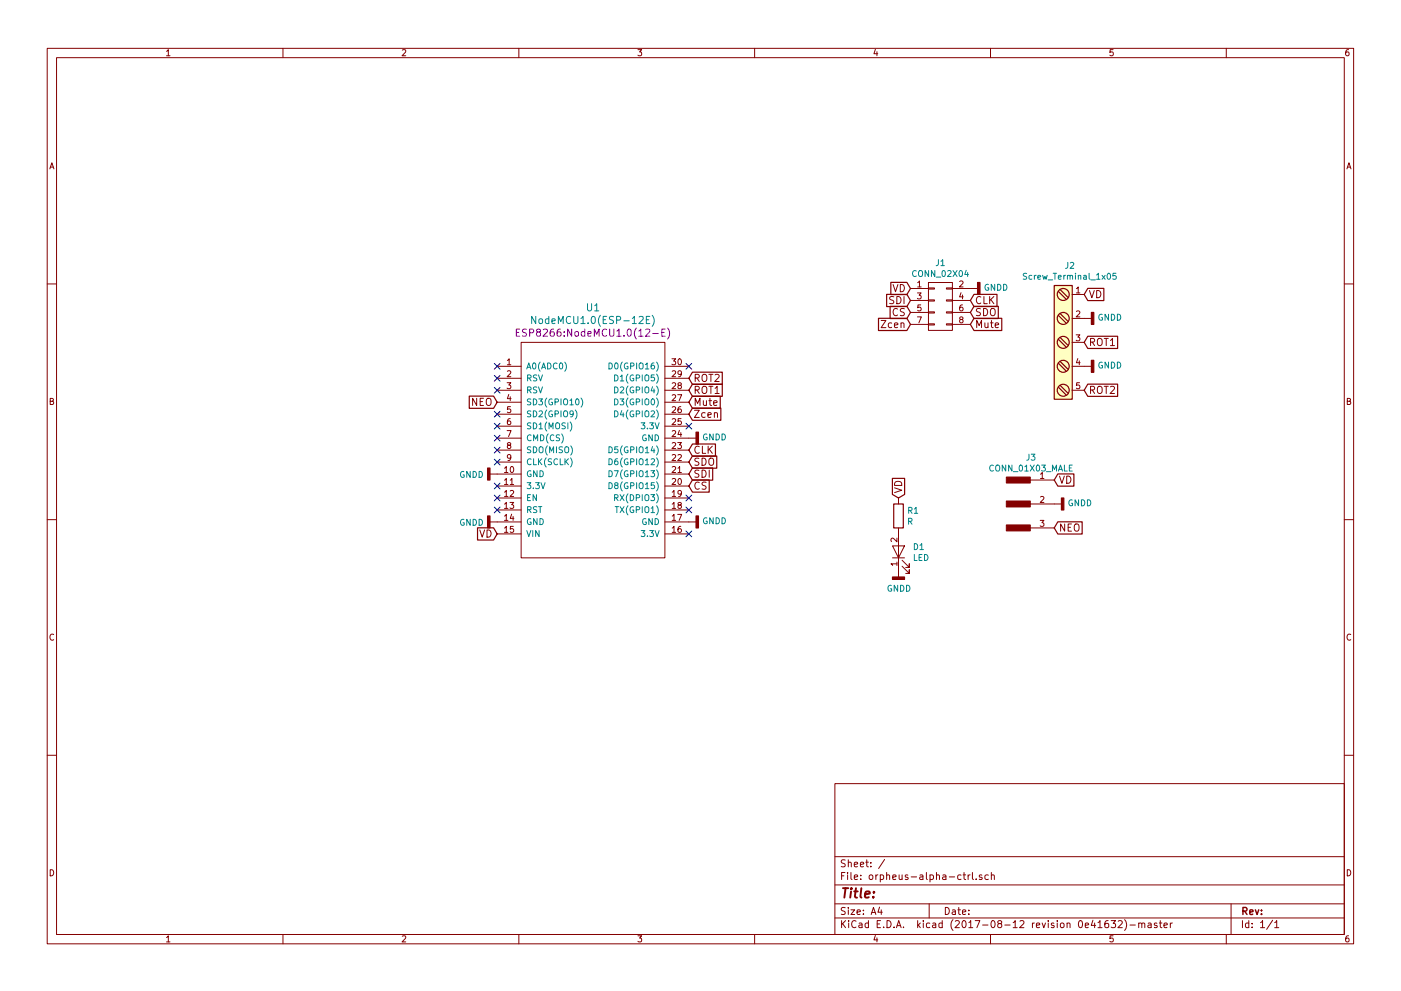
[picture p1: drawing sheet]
<svg xmlns="http://www.w3.org/2000/svg" width="297mm" height="210mm" viewBox="0 0 297 210" stroke-linecap="round" stroke-linejoin="round" font-family="sans-serif">
<g fill="none" stroke="#840000" stroke-width=".21">
<path d="M10 10.3h277v189.9h-277zM12 12.2h273v186.1h-273zM35.3 10.9l.4-.4v1.3M35.3 11.8h.7M60 10.3v1.9M85.3 10.6l.5-.1 .2 .4-.8 .9h.8M110 10.3v1.9M135.3 10.5h.7l-.4 .5 .4 .1v.6l-.2 .1-.5-.1M160 10.3v1.9M185.6 10.5l-.3 .9h.8M185.9 11v.8M210 10.3v1.9"/>
<path d="M236 10.5h-.6l-.1 .6h.6l.1 .6-.2 .1-.5-.1M260 10.3v1.9M285.9 10.5l-.4 .1-.1 .2-.1 .8 .2 .2 .5-.1-.1-.6-.4-.1-.2 .3M10.6 35.8l.4-1.3 .4 1.3M10.7 35.5h.6M285.6 35.8l.4-1.3 .4 1.3M285.7 35.5h.6M194.6 60l.3-.4v1.3M196.8 59.9h5.1v10.2h-5.1zM203.5 59.7l.4-.1 .3 .4-.8 .9h.8M10 60.2h2M105.4 77.7h5.1"/>
<path d="M107.6 76.5l.3-.4v1.3M107.6 78.8l.5-.1 .2 .3-.8 .9h.8M107.6 77.4h.7M110.5 72.6h30.5v45.8h-30.5zM141 77.7h5M142.5 76.1h.8l-.5 .5 .4 .1v.6l-.2 .1-.5-.1M142.5 78.8l.5-.1 .3 .3-.8 .9h.8M143.9 76.2l.1-.1a.67 .67 0 0 1 .5 .7 .67 .67 0 0 1-.5 .6l-.3-.5zM144.5 79.2l-.3 .2h-.3l-.1-.6 .4-.1 .3 .2-.1 .7-.2 .3h-.3M148.9 79.6l.3-.2a.53 .53 0 0 1 .7 .5v.5a.51 .51 0 0 1-.8 .5 1.14 1.14 0 0 1-.2-1.3zM150.3 79.4h.9M150.7 79.4v1.5"/>
<path d="M151.6 79.5l.6-.1 .2 .1 .1 .4-1 1h1M186.8 68h1l-1 1.5h1M189.1 68.6l-.5-.1-.3 .3 .2 .6h.6M189.4 60.4l.5 1.5 .5-1.5M189.5 63l-.6-.1-.2 .1v.5l.7 .3 .1 .3-.3 .3h-.6M189.6 69l.8-.1-.1-.3-.4-.1-.3 .2 .1 .7h.6M190.1 62.9a.77 .77 0 0 1 .9 .8 .77 .77 0 0 1-.9 .7zM190.3 65.6a.73 .73 0 0 0-1 .5 .73 .73 0 0 0 .7 .9l.3-.2M190.9 60.4a.77 .77 0 0 1 .9 .7 .77 .77 0 0 1-.9 .8zM191 68.6l.2-.1 .4 .1 .1 .9M191 68.5v1M191.7 62.9v1.5"/>
<path d="M191.7 65.5h-.5l-.2 .1v.4l.6 .3 .1 .4-.2 .3-.6-.1M193 61.2h3.8M193 63.7h3.8M193 66.3h3.8M193 68.8h3.8M194.5 62.1h.8l-.4 .5 .3 .2 .1 .4-.3 .2-.5-.1M194.5 67.2h.9l-.6 1.3M194.6 60.9h.7M195.2 64.7h-.6v.6l.4-.1 .3 .2v.3l-.3 .3-.4-.2M196.8 68.7h1.3v.3h-1.3zM196.8 66.2h1.3v.2h-1.3zM196.8 63.6h1.3v.3h-1.3z"/>
<path d="M196.8 61.1h1.3v.2h-1.3zM200.7 68.7h1.2v.3h-1.2zM200.7 66.2h1.2v.2h-1.2zM200.7 63.6h1.2v.3h-1.2zM200.7 61.1h1.2v.2h-1.2zM201.9 61.2h5.4M201.9 63.7h3.8M201.9 66.3h3.8M201.9 68.8h3.8M203.7 67.8l-.2-.3 .2-.3h.2l.3 .3-.1 .2-.6 .3v.3l.2 .2 .4-.1 .1-.1v-.3l-.3-.2M203.8 62.1l-.3 .9h.7M204.1 64.7h-.3a.79 .79 0 0 0-.1 1.3l.4-.1 .1-.5-.3-.2h-.2l-.2 .2"/>
<path d="M204.1 62.6v.8M207.1 69.5v-1.5l.5 1.1 .5-1.1v1.5M207.9 65.5h-.6l-.2 .1v.4l.6 .3 .2 .4-.3 .3-.6-.1M207.9 63a.73 .73 0 0 0-.9 .6 .73 .73 0 0 0 .7 .8l.2-.1M208.5 65.5a.77 .77 0 0 1 .9 .7 .77 .77 0 0 1-.9 .8zM208.6 62.9v1.5h.7M208.8 68.5l.1 .9 .4 .1 .2-.1M209.5 68.5v1M209.8 62.9v1.5M210 68.5h.6M210.1 65.7l.2-.2h.5a.99 .99 0 0 1-.2 1.5 .53 .53 0 0 1-.6-.5zM210.1 63.5l.6 .9"/>
<path d="M210.2 68v1.3l.4 .2M210.7 62.9l-.9 .9M211 69l.7-.1v-.3l-.5-.1-.2 .2 .1 .7h.6M227.3 77.7h4.1M227.3 62.5h2.6M227.3 67.6h4.1M227.3 72.6h2.6M228.2 71h.8l-.5 .5 .4 .1 .1 .5-.3 .2-.5-.1M228.2 61.2l.4-.3v1.2M228.2 66.1l.5-.1 .3 .3-.8 .9h.8M228.2 62.1h.8M228.5 76.1l-.3 .9h.8"/>
<path d="M228.8 76.5v.9M231 61.6l.5 1.6 .5-1.6M231.2 72.6l.7-.1 .2-.2-.1-.4-.8-.1v1.5M231.6 72.6l.5 .7M232.5 61.6a.77 .77 0 0 1 .9 .8 .77 .77 0 0 1-.9 .8zM232.7 72l.3-.2a.53 .53 0 0 1 .7 .5v.5a.51 .51 0 0 1-.8 .4 1.14 1.14 0 0 1-.2-1.2zM234.1 71.8h.9M234.5 71.8v1.5M235.4 72.2l.5-.4v1.5M235.4 73.3h.9M285 60.2h2M10.6 85.1h.6l.1-.5-.7-.1v1.3h.6l.2-.4-.3-.3"/>
<path d="M101.1 84.5v1.5l-.9-1.5v1.5M101.8 85.2h.5M102.5 84.5h-.7v1.5h.7M103.2 84.7l.3-.2 .4 .1a.99 .99 0 0 1-.1 1.4 .53 .53 0 0 1-.7-.5zM105.4 80.3h5.1M105.4 82.8h5.1M105.4 85.3h5.1M105.4 87.9h5.1M105.4 90.4h5.1M105.4 93h5.1M105.4 95.5h5.1M105.4 98h5.1"/>
<path d="M107 99.3l.3-.3v1.2M107.5 81.2h.8l-.4 .5 .3 .1 .1 .4-.2 .3-.6-.2M107.5 91.4h.9l-.6 1.2M107.8 94.5l-.2-.3 .2-.3h.3l.2 .3-.1 .1-.6 .4v.2l.2 .3 .4-.1 .1-.2v-.2l-.2-.2M107.9 83.7l-.3 .9h.8M108.2 88.8h-.3a.79 .79 0 0 0-.1 1.3l.4-.1 .1-.4-.2-.3h-.3l-.2 .3M108.2 84.2v.8M108.2 86.3h-.6v.6l.5-.1 .2 .2v.3l-.2 .2-.5-.1M108.3 97l-.2 .2h-.4l-.1-.2v-.4l.5-.2 .2 .3-.2 .9-.4 .1M108.3 99.1l.2-.1a.67 .67 0 0 1 .4 .6 .67 .67 0 0 1-.4 .6l-.3-.4zM141 80.3h5M141 82.8h5"/>
<path d="M141 85.3h5M141 87.9h5M141 90.4h5M141 93h6.6M141 95.5h5M141 98h5M142.5 99.1l.5-.1 .3 .3-.8 .9h.8M142.5 96.6l.5-.2 .3 .4-.8 .9h.8M142.5 94l.5-.1 .3 .4-.8 .9h.8M142.5 91.5l.5-.1 .3 .3-.8 .9h.8M142.5 88.9l.5-.1 .3 .4-.8 .9h.8M142.5 86.4l.5-.1 .3 .3-.8 .9h.8"/>
<path d="M142.5 83.9l.5-.2 .3 .4-.8 .9h.8M142.5 81.3l.5-.1 .3 .4-.8 .9h.8M143.7 93.9h.8l-.5 .5 .4 .1 .1 .4-.3 .3-.5-.2M143.7 83.7h.8l-.5 1.3M143.7 99.3l.4-.3v1.2M143.7 96.6l.5-.2 .3 .4-.8 .9h.8M144 81.8l-.2-.2v-.3l.4-.1 .3 .3-.1 .1-.7 .4 .1 .3 .2 .2 .3-.1 .2-.2v-.2l-.3-.2M144 91.3l-.3 .9h.8M144.3 86.3l-.4 .1-.2 .4 .1 .6 .5 .1 .2-.2-.2-.5h-.3l-.3 .2M144.3 91.8v.8M144.4 88.8h-.6l-.1 .6 .5-.1 .3 .3v.3l-.3 .2-.5-.1M147.2 87h1.1l-1.1 1.6h1.1"/>
<path d="M147.4 86v-1.5l.5 1.1 .5-1.1v1.5M147.4 80.2l.7-.1 .2-.2-.1-.4-.8-.1v1.5M147.4 82.7h.7l.2-.2-.1-.4-.8-.1v1.5M147.8 80.2l.5 .7M147.8 82.7l.5 .8M148.2 97.3l-.6-.1-.2 .1v.5l.7 .3 .1 .3-.3 .3-.6-.1M148.2 99.8l-.6-.1-.2 .2v.4l.7 .3 .1 .4-.3 .3-.6-.1M148.3 94.8a.73 .73 0 0 0-1 .5 .73 .73 0 0 0 .7 .9l.3-.2M148.8 97.2a.77 .77 0 0 1 .9 .8 .77 .77 0 0 1-.9 .7zM148.8 99.7a.77 .77 0 0 1 .9 .8 .77 .77 0 0 1-.9 .8zM148.9 94.7v1.5h.7M148.9 82.2l.3-.2a.53 .53 0 0 1 .7 .5v.5a.51 .51 0 0 1-.8 .4 1.14 1.14 0 0 1-.2-1.2z"/>
<path d="M149.1 85l.1 .9 .4 .1 .2-.1M149.5 87.6l-.4-.1-.3 .3 .1 .7h.6M149.8 85v1M150.1 88.1l.7-.2-.1-.3-.4-.1-.2 .3v.7h.6M150.1 94.7v1.5M150.3 85h.6M150.3 82h.9M150.4 97.4l.2-.2 .5 .1a.99 .99 0 0 1-.1 1.4 .53 .53 0 0 1-.7-.5zM150.4 95.3l.6 .9M150.4 99.7v1.6M150.5 84.5v1.3l.4 .2M150.7 82v1.5"/>
<path d="M151 94.7l-.9 .8M151.3 85.5l.7-.1v-.3l-.5-.1-.2 .2 .1 .7h.6M151.5 87.7l.2-.2 .3 .1 .1 1M151.5 87.5v1.1M151.6 82.4l.4-.4v1.5M151.6 83.5h.9M227.3 82.8h2.6M228.9 81.2h-.6l-.1 .6 .5-.1 .3 .2v.3l-.3 .3-.5-.2M231.2 82.7h.7l.2-.2-.1-.4-.8-.1v1.5M231.6 82.7l.5 .8M232.7 82.2l.3-.2a.53 .53 0 0 1 .7 .5v.5a.51 .51 0 0 1-.8 .4 1.14 1.14 0 0 1-.2-1.2zM234.1 82h.9"/>
<path d="M234.5 82v1.5M235.4 82.1l.6-.1 .2 .1 .1 .3-.9 1.1h.9M285.6 85.1h.6l.1-.5-.7-.1v1.3h.6l.2-.4-.3-.3M10 110.3h2M101.7 112.4l.5 1.6 .5-1.6M103.3 112.4a.77 .77 0 0 1 .8 .8 .77 .77 0 0 1-.8 .8zM103.9 100.6h6.6M103.9 110.7h6.6M105.4 103.1h5.1M105.4 105.7h5.1M105.4 108.2h5.1M105.4 113.3h5.1"/>
<path d="M107 101.9l.3-.4v1.3M107 104.4l.3-.3v1.2M107 107l.3-.4v1.3M107 109.5l.3-.4v1.3M107 112l.3-.3v1.2M107 100.2h.7M107 102.8h.7M107 105.3h.7M107 107.9h.7M107 110.4h.7M107 112.9h.7M108.1 106.6h.8l-.4 .5 .3 .1 .1 .4-.2 .3-.6-.2"/>
<path d="M108.2 101.9l.3-.4v1.3M108.2 104.2l.5-.1 .2 .3-.8 .9h.8M108.2 102.8h.7M108.5 109.1l-.3 .9h.8M108.8 109.6v.8M108.8 111.7h-.6v.6l.5-.1 .2 .2v.3l-.2 .2-.5-.1M141 100.6h5M141 103.1h5M141 105.7h5M141 108.2h5M141 110.7h6.6M141 113.3h5"/>
<path d="M142.5 101.6l.5-.1 .3 .4-.8 .9h.8M142.5 112l.4-.3v1.2M142.5 109.5l.4-.4v1.3M142.5 107l.4-.4v1.3M142.5 104.4l.4-.3v1.2M142.5 105.3h.8M142.5 107.9h.8M142.5 110.4h.8M142.5 112.9h.8M143.7 109.1h.8l-.5 1.3M143.7 100.2h.8M143.9 101.6l.1-.1a.67 .67 0 0 1 .5 .7 .67 .67 0 0 1-.5 .6l-.3-.5z"/>
<path d="M144 107.2l-.2-.2v-.3l.4-.1 .3 .3-.1 .1-.7 .4 .1 .3 .2 .2 .3-.1 .2-.2v-.2l-.3-.2M144.3 111.7l-.4 .1-.2 .4 .1 .6 .5 .1 .2-.2-.2-.5h-.3l-.3 .2M144.5 104.6l-.3 .2h-.3l-.1-.6 .4-.1 .3 .2-.1 .7-.2 .3h-.3M148.3 102.4a.73 .73 0 0 0-1 .5 .73 .73 0 0 0 .7 .9l.3-.1M149.7 102.4l-.6-.1-.2 .1v.5l.7 .2 .1 .4-.3 .3-.6-.1M189.2 115.8h2.6l-1.3 2.6zM189.2 118.4h2.6M189.7 103.5l1.5 .5-1.5 .5M189.9 102.3a.81 .81 0 0 1 .9-.1 .81 .81 0 0 1 .4 .8h-1.5zM190.2 119.6h-1.3l.4 .4M190.2 114.2v.8l-.9-.8-.4 .2 .1 .5M190.2 119.2v.8"/>
<path d="M190.5 105.7v1.2M190.5 112v10.4M191.3 118.9l1.5 1.5v-.8v.8h-.8M213.4 101.2h.1M218.4 101.8h5.1M218.4 106.9h6.6M218.4 112h5.1M220.5 110.4h.8l-.4 .5 .4 .1v.4l-.2 .3-.6-.1M220.6 100.6l.4-.4v1.3M220.6 105.5l.5-.2 .2 .4-.8 .9h.8M220.6 101.5h.7M224.6 101l.5 1.5 .6-1.5"/>
<path d="M225.7 111.2v1.5l-.8-1.5v1.5M226.2 101a.77 .77 0 0 1 .9 .8 .77 .77 0 0 1-.9 .7zM226.5 111.9h.5M227.2 111.2h-.7v1.5h.7M227.8 111.4l.3-.2h.5a.99 .99 0 0 1-.2 1.5 .53 .53 0 0 1-.6-.5zM285 110.3h2M11.4 134.6a.58 .58 0 0 0-.8 .6 .58 .58 0 0 0 .8 .5M191.3 120.1l1.5 1.6v-.8v.8h-.8M286.4 134.6a.58 .58 0 0 0-.8 .6 .58 .58 0 0 0 .8 .5M10 160.2h2M177 166.3h108v32h-108zM285 160.2h2"/>
<path d="M10.6 184.5a.65 .65 0 0 1 .8 .7 .65 .65 0 0 1-.8 .6zM35.3 198.9l.4-.4v1.3M35.3 199.8h.7M60 198.3v1.9M85.3 198.6l.5-.1 .2 .4-.8 .9h.8M110 198.3v1.9M135.3 198.5h.7l-.4 .5 .4 .2v.5l-.2 .1-.5-.1M160 198.3v1.9M177 194.8h108M177 191.8h108M177 187.8h108M177 181.8h108"/>
<path d="M178.4 195.3v1.5M178.4 185.8h.5M178.6 196l.7 .8M179.1 185.1h-.7v1.5M179.2 192.6l-.6-.1-.2 .3 .1 .4 .6 .3v.4l-.2 .1-.5-.1M179.2 182.5l-.6-.1-.2 .3 .1 .4 .6 .3v.4l-.2 .1-.5-.1M179.3 195.3l-.9 .9M179.7 185.1v.2M179.7 185.6v1M179.9 192.5v.2M179.9 183.1l.2-.2 .3 .1 .1 .9M179.9 182.4v1.5"/>
<path d="M179.9 193v1M179.9 195.3v.2M179.9 195.8v1M180.4 193h.8l-.8 1h.8M180.4 185.1v1.3l.2 .2M181.1 186.1l.7-.1v-.3l-.4-.1-.3 .2 .1 .7h.6M181.1 183.4l.7-.1v-.3l-.4-.1-.3 .2 .1 .7h.6M181.5 195.5a.59 .59 0 0 0-.8 0 .59 .59 0 0 0-.1 .7 .56 .56 0 0 0 .3 .5 .56 .56 0 0 0 .6 0M181.7 193.5l.7-.1-.1-.3-.4-.1-.2 .2 .1 .7h.5M182.1 195.9h.6l.1 .9M182.4 183.4l.7-.1v-.3l-.5-.1-.2 .2 .1 .7h.6M182.5 186.5v.1"/>
<path d="M182.5 185.7v.1M182.8 196.2l-.5 .1-.2 .2 .2 .3 .5-.1M183.1 193.9v.1M183.1 193.1v.1M183.6 182.9h.5M183.8 182.4v1.3l.3 .2M184.1 195.9l-.4-.1-.3 .3 .1 .6 .2 .1 .4-.1M184.1 195.3v1.5M184.4 185.7l.2-.1 .4 .1v.8l-.2 .1-.4-.1zM184.6 183.8v.1M184.6 183v.1M184.7 194l.5-1.5 .5 1.5"/>
<path d="M184.8 193.6h.8M185.6 198.5l-.3 .9h.8M185.7 185.6v1M185.9 199v.8M186 196h.5M186.1 185.6l-.4 .3M186.5 192.5l-.4 1h1M186.6 185.7l.5-.1 .3 .3-.1 .6-.2 .1-.5-.1M186.6 185.6v1.5M186.7 195.3h-.7v1.5h.7M186.8 193v1M187.4 196.7v.1"/>
<path d="M187.6 182.3l-1.3 2M188 185.7l.2-.1 .4 .1v.9M188 185.1v1.5M188.1 195.3a.76 .76 0 0 1 .8 .8 .76 .76 0 0 1-.8 .7zM189.3 186.1l.7-.1-.1-.3-.4-.1-.2 .2v.7h.6M189.6 196.7v.1M190.1 196.8l.5-1.5 .5 1.5M190.2 196.4h.7M190.6 185.6l.1 .9 .4 .1 .2-.1M191.3 185.6v1M191.6 196.7v.1M192.5 185.7l-.4-.1-.2 .2 .1 .2 .5 .2v.3h-.6"/>
<path d="M193.2 186h1.1M194.6 195.3v1.5M194.7 196.3l.4 .5M195 185.7h.6l.1 .9M195.1 195.8l-.5 .6M195.7 186l-.7 .3 .2 .3 .5-.1M195.8 195.3v.2M195.8 195.8v1M196.4 185.1v1.3l.2 .2M197 191.8v3M197.1 195.9l-.4-.1-.3 .3 .1 .6 .2 .1 .4-.1M197.2 185.7l.4-.1 .3 .3-.1 .6-.2 .1-.4-.1"/>
<path d="M197.2 185.6v1.5M197.8 195.9h.5l.1 .9M198.4 196.2l-.7 .3 .2 .3 .5-.1M198.6 185.7l.2-.1 .3 .1 .1 .9M198.6 185.1v1.5M199.8 195.9l-.5-.1-.2 .3v.6l.2 .1 .5-.1M199.8 195.3v1.5M199.9 185.7h.6l.1 .9M200.4 192.5a.75 .75 0 0 1 .9 .8 .75 .75 0 0 1-.9 .7zM200.6 186h-.5l-.3 .3 .3 .3 .5-.1M201.3 186h1.1M201.9 193.1h.6l.1 .9"/>
<path d="M202.1 195.1a1.71 1.71 0 0 0 0 2.3M202.5 195.5l.6-.2 .3 .5-.9 1h.9M202.6 193.4l-.5 .1-.2 .2 .2 .3 .5-.1M203.1 193h.5M203.3 192.5v1.3l.3 .2M203.8 185.7l-.5-.1-.3 .3 .2 .6h.6M204.1 193.5l.7-.1-.1-.3-.4-.1-.2 .2v.7h.6M204.1 195.5l.2-.2a.8 .8 0 0 1 .5 .8 .8 .8 0 0 1-.5 .7l-.3-.5zM204.2 185.6h.5M204.4 185.1v1.3l.3 .2M205.3 185.6v1M205.4 193.9v.1"/>
<path d="M205.4 193.1v.1M205.4 195.8l.4-.5v1.5M205.4 196.8h.8M205.7 185.6l-.4 .3M206.2 185.1v1.3l.2 .2M206.8 195.3h.9l-.6 1.5M207 186.5v.1M208.2 185.7l-.4-.1-.2 .2 .1 .2 .5 .2v.3h-.6M208.3 196.3h1.2M209.5 185.7l-.4-.1-.3 .3 .1 .6 .2 .1 .4-.1M210 198.3v1.9M210.2 185.7l.2-.1 .3 .1 .1 .9"/>
<path d="M210.2 185.1v1.5M210.3 195.4l.2-.1a.8 .8 0 0 1 .5 .8 .8 .8 0 0 1-.5 .7 1 1 0 0 1-.2-1.4zM211.8 196l-.3-.3 .1-.2 .2-.2 .4 .1 .2 .2-.1 .2-.5 .2-.3 .3 .1 .4 .2 .1h.3l.3-.3v-.2l-.3-.3M213 196.3h1.2M214.8 195.8l.4-.5v1.5M214.8 196.8h.9M216.3 195.5l.5-.2 .2 .2 .1 .3-.9 1h.9M218.9 195.8v1M219.3 195.8l-.4 .3M219.7 196.3l.7-.1v-.3l-.4-.1-.3 .2 .1 .7h.6M221 195.8l.3 1 .4-1M222.2 195.3v.2"/>
<path d="M222.2 195.8v1M223.4 195.9l-.3-.1-.2 .2 .1 .3 .4 .1v.3h-.5M224.2 195.3v.2M224.2 195.8v1M224.9 196l.2-.2 .4 .2v.7l-.2 .1-.4-.1zM226.2 196l.2-.2 .4 .1 .1 .9M226.2 195.8v1M228.8 195.5l.2-.2a.81 .81 0 0 1 .5 .8 .81 .81 0 0 1-.5 .7l-.2-.1-.1-.4zM230.1 196.3l.7-.1-.1-.3-.4-.1-.2 .2v.7h.6M231.7 195.2l-.3 1.1h.9M232.1 195.8v1M232.8 195.8l.4-.5v1.5"/>
<path d="M232.8 196.8h.9M234.9 195.3h-.3l-.3 .4-.1 .8 .3 .3 .5-.1-.1-.7-.4-.1-.3 .3M235.6 195.3h.9l-.5 .6 .4 .1v.7l-.2 .1-.6-.1M236 198.5h-.6l-.1 .7 .6-.1 .1 .6-.2 .1-.5-.1M237.1 195.5l.5-.2 .3 .5-.9 1h.9M238.4 195.1a1.71 1.71 0 0 1 0 2.3M239.6 196.3h1.1M241.4 196l.3-.2 .3 .1 .1 .9M241.4 195.8v1M242.1 196l.2-.2 .3 .1 .1 .9M243.4 195.9h.6l.1 .9M244.1 196.2l-.7 .3 .2 .3 .5-.1"/>
<path d="M245.3 195.9l-.4-.1-.2 .2 .1 .3 .5 .1v.3h-.6M245.8 195.8h.6M246 195.3v1.3l.4 .2M246.8 196.3l.7-.1-.1-.3-.4-.1-.2 .2 .1 .7h.5M248.1 195.8v1M248.6 195.8l-.5 .3M260 198.3v1.9M261 191.8v6.5M263.4 195.3v1.5M264.8 195.9l-.5-.1-.2 .3 .1 .6h.6M264.8 195.3v1.5M265.5 196.7v.1"/>
<path d="M265.5 195.9v.1M267.3 195.8l.4-.5v1.5M267.3 196.8h.8M269.8 195.2l-1.2 2M270.3 195.8l.4-.5v1.5M270.3 196.8h.8M285.6 184.5a.65 .65 0 0 1 .8 .7 .65 .65 0 0 1-.8 .6zM285.9 198.5l-.4 .1-.1 .3-.1 .7 .2 .2 .5-.1-.1-.6-.4-.1-.2 .3"/>
</g>
<path d="M263.5 193.3l.7-.1 .2-.2-.1-.3-.2-.2h-.6v1.5M263.9 193.3l.5 .7M265 193.5l.7-.1-.1-.3-.4-.1-.2 .2v.7h.6M266.2 193l.3 1 .4-1M267.5 193.9v.1M267.5 193.1v.1" fill="none" stroke="#840000" stroke-width=".3"/>
<path d="M178.7 188.4h1.2M179.3 188.4l-.3 2M180.4 189.1l-.1 1.3M180.5 188.4v.2l.1-.1-.1-.1v.2M181.1 189.1h.8M181.5 188.4l-.2 1.8v.1l.4 .1M182.6 188.4l-.2 1.8 .3 .2M183.4 189.8l1-.2v-.4l-.6-.1-.3 .3-.1 .9h.8M185.2 190.3l-.1 .1M185.3 189.2l.1 .1-.1 .1v-.2v.2" fill="none" stroke="#840000" stroke-width=".41"/>
<g fill="none" stroke="#008484" stroke-width=".21">
<path d="M194.3 57.5a.56 .56 0 0 0-.8 .5 .56 .56 0 0 0 .8 .5M194.8 57.6l.2-.2a.45 .45 0 0 1 .6 .4l-.2 .8h-.5a.92 .92 0 0 1-.1-1zM196.9 57.4v1.3l-.8-1.3v1.3M198.2 57.4v1.3l-.7-1.3v1.3M198.5 58.8h1M199 55.1v.9l-.2 .3-.3 .1M199.5 55.4l.4-.3v1.3M199.5 56.4h.7M199.8 57.5l.2-.1a.69 .69 0 0 1 .4 .6 .69 .69 0 0 1-.4 .7l-.3-.5zM200.9 57.5l.5-.1 .3 .4-.8 .9h.8M202.1 57.4l.8 1.3M202.9 57.4l-.8 1.3"/>
<path d="M203.5 57.5l.1-.1a.67 .67 0 0 1 .5 .6 .67 .67 0 0 1-.5 .7l-.3-.5zM204.9 57.3l-.4 .9h.8M205.2 57.8v.9M217.7 58.1l-.5-.1-.3 .2 .2 .3 .5 .3v.3l-.7 .1M218.8 58.5l-.4-.1-.2 .2 .1 .6h.5M219.3 58.4v.9M219.7 58.4l-.4 .2M220 58.8l.6-.1v-.2l-.4-.1-.2 .2 .1 .6h.5M221.1 58.4l.2 .9 .2-.7 .3 .7 .2-.9M222.2 59.4h1M223.3 58h.7M223.7 58v1.3"/>
<path d="M224.4 58.8l.6-.1-.1-.2-.3-.1-.2 .2 .1 .6h.4M225.6 58.4v.9M225.9 58.4l-.3 .2M226.3 58.5h.5l.1 .8M226.3 58.4v.9M226.4 55.7v.9l-.2 .3h-.3M226.9 58.6l.2-.2 .3 .1v.8M226.9 55.8l.5-.1 .3 .3-.8 .9h.8M228 58v.1M228 58.4v.9M228.6 58.5h.5l.1 .8M228.6 58.4v.9"/>
<path d="M229.8 58.5h.5v.8M230.3 58.7l-.6 .2 .1 .3h.5M230.9 58v1.1l.2 .2M231.3 59.4h1M232.5 58.3l.4-.3v1.3M232.5 59.3h.7M233.7 58.4l.6 .9M234.3 58.4l-.6 .9M234.8 58.1l.2-.1a.67 .67 0 0 1 .5 .6 .67 .67 0 0 1-.5 .7l-.3-.5zM236.6 58h-.6l-.1 .6 .5-.1 .3 .2v.3l-.3 .3-.5-.2M111.7 78.3l.4-1.3 .4 1.3M111.8 77.9h.6"/>
<path d="M113 77.1l.2-.1a.69 .69 0 0 1 .4 .6 .69 .69 0 0 1-.4 .7l-.3-.5zM113.6 67.1v1.6l-.9-1.6v1.6M113.8 79.6l-.5-.1-.2 .2v.3l.6 .3 .1 .3-.2 .2h-.5M114.2 79.5l.4 1.3 .4-1.3M114.3 67.8l.2-.2 .5 .2-.1 .8-.4 .1-.2-.2zM114.5 76.8a1.47 1.47 0 0 0 0 2M114.8 78.3l.5-1.3 .4 1.3M115 77.9h.6M116.1 77a.64 .64 0 0 1 .7 .6 .64 .64 0 0 1-.7 .7zM116.4 67.7l-.5-.1-.3 .3 .2 .7h.6M116.4 67.1v1.6M117 68.1l.7-.1v-.3l-.5-.1-.2 .2 .1 .8h.6"/>
<path d="M118.1 77.1a.56 .56 0 0 0-.7 .1 .56 .56 0 0 0 0 .8l.3 .3 .4-.1M118.4 68.7v-1.6l.5 1.1 .5-1.1v1.6M118.7 77.1l.2-.1a.69 .69 0 0 1 .4 .6 .69 .69 0 0 1-.4 .7l-.3-.5zM119.7 76.8a1.47 1.47 0 0 1 0 2M121 67.3a.62 .62 0 0 0-.7 0 .62 .62 0 0 0-.2 .7 .56 .56 0 0 0 .3 .6 .56 .56 0 0 0 .6-.1M121.6 67.1v1.2l.3 .4 .5-.1 .1-.3v-1.2M123.2 67.6l.4-.5v1.6M123.2 68.7h.9M124.6 64.4v1.3l.2 .3h.3l.3-.3v-1.3M124.7 68.5v.2M125.5 67.3l.4-.2a.87 .87 0 0 1-.2 1.6l-.4-.6zM126.1 64.9l.4-.5v1.6"/>
<path d="M126.1 66h.8M127.3 66.9a1.78 1.78 0 0 0 0 2.3M127.9 67.8h.5M128.6 67.1h-.7v1.6h.7M129.1 77a.64 .64 0 0 1 .7 .6 .64 .64 0 0 1-.7 .7zM130.1 67.2l-.6-.1-.2 .2v.4l.6 .3 .2 .3-.3 .4-.6-.1M130.3 79.5a.64 .64 0 0 1 .7 .7 .64 .64 0 0 1-.7 .6zM130.4 77.1l.2-.1a.67 .67 0 0 1 .5 .6 .67 .67 0 0 1-.5 .7l-.3-.5zM130.7 67.9l.7-.1 .2-.2-.1-.3-.8-.2v1.6M131.5 79.9l.4-.4v1.3M132 76.8a1.4 1.4 0 0 0 0 2M132.3 68.1h1.1"/>
<path d="M133.1 77.1a.57 .57 0 0 0-.8 .6 .57 .57 0 0 0 .8 .5v-.5h-.2M133.1 79.4a1.47 1.47 0 0 0 0 1.9M133.7 77.7l.7-.1v-.5l-.7-.1v1.3M134.1 67.6l.4-.5v1.6M134.1 68.7h.8M134.3 79.6a.59 .59 0 0 0-.7 .6 .59 .59 0 0 0 .7 .6l.1-.5h-.3M135 77v1.3M135.5 67.3l.6-.2 .2 .2 .1 .3-1 1.1h1M135.6 77.2l.2-.2a.44 .44 0 0 1 .5 .4v.7l-.5 .2-.2-.2zM136.2 79.5v1.3M136.8 79.7l.2-.2a.44 .44 0 0 1 .6 .5l-.1 .6-.5 .2-.2-.2zM136.8 77.4l.4-.4v1.3"/>
<path d="M136.8 78.3h.8M137 67.8h.5M137.8 67.1h-.8v1.6h.8M138.3 66.9a1.78 1.78 0 0 1 0 2.3M138.7 77l-.5 .1-.2 .5 .1 .6h.6l.1-.2-.1-.4-.4-.1-.3 .2M138.7 79.5h-.6l-.1 .7 .5-.2 .3 .3v.3l-.3 .2-.5-.1M139.2 76.8a1.4 1.4 0 0 1 0 2M139.2 79.4a1.4 1.4 0 0 1 0 1.9M209.5 60.4a.59 .59 0 0 0-.7 .6 .59 .59 0 0 0 .7 .5l.1-.4h-.2M210.9 60.3v1.3l-.7-1.3v1.3M211.5 60.3a.64 .64 0 0 1 .7 .7 .64 .64 0 0 1-.7 .6zM212.8 60.3a.64 .64 0 0 1 .7 .7 .64 .64 0 0 1-.7 .6z"/>
<path d="M233.7 66.7a.59 .59 0 0 0-.7 .6 .59 .59 0 0 0 .7 .6l.1-.5h-.3M233.7 76.9a.59 .59 0 0 0-.7 .6 .59 .59 0 0 0 .7 .5l.1-.4h-.3M235 66.7v1.2l-.7-1.2v1.2M235 76.8v1.3l-.7-1.3v1.3M235.6 66.7a.64 .64 0 0 1 .8 .6 .64 .64 0 0 1-.8 .6zM235.6 76.8a.64 .64 0 0 1 .8 .7 .64 .64 0 0 1-.8 .6zM236.9 66.7a.64 .64 0 0 1 .7 .6 .64 .64 0 0 1-.7 .6zM236.9 76.8a.64 .64 0 0 1 .7 .7 .64 .64 0 0 1-.7 .6zM111.9 80.2l.6-.1v-.4l-.6-.2v1.3M111.9 82.7l.6-.1v-.4l-.6-.1v1.3M112.2 80.2l.4 .6M112.2 82.7l.4 .7"/>
<path d="M112.5 84.7l-.4-.1-.2 .2v.3l.5 .3 .1 .3-.2 .2-.5-.1M112.5 87.2h-.4l-.2 .1v.3l.5 .3 .1 .3-.2 .2h-.5M112.5 89.8l-.4-.1-.2 .1v.4l.5 .2 .1 .3-.2 .3-.5-.1M112.5 94.9l-.4-.1-.2 .1v.4l.5 .2 .1 .3-.2 .3-.5-.1M112.5 99.9a.57 .57 0 0 0-.7 .6 .57 .57 0 0 0 .8 .5v-.4h-.3M112.6 92.4a.56 .56 0 0 0-.8 .5 .56 .56 0 0 0 .8 .5M112.6 97.5a.56 .56 0 0 0-.8 .5 .56 .56 0 0 0 .8 .5M113.1 84.6a.64 .64 0 0 1 .7 .7 .64 .64 0 0 1-.7 .6zM113.1 87.2a.64 .64 0 0 1 .7 .6 .64 .64 0 0 1-.7 .6zM113.1 89.7a.64 .64 0 0 1 .7 .6 .64 .64 0 0 1-.7 .7zM113.1 94.8a.64 .64 0 0 1 .7 .6 .64 .64 0 0 1-.7 .7zM113.1 93.5v-1.3l.5 1 .4-1v1.3"/>
<path d="M113.1 97.3v1.3h.6M113.8 82.2l-.5-.1-.2 .1v.4l.6 .2 .1 .3-.2 .3-.5-.1M113.9 99.9v1.2l-.8-1.2v1.2M114.2 82.1l.4 1.3 .4-1.3M114.2 97.3v1.3M114.2 84.6h.8l-.4 .5 .4 .1v.6l-.2 .1-.6-.1M114.3 87.3l.5-.1 .2 .3-.8 .9h.8M114.3 90.1l.4-.4v1.3M114.3 91h.7M114.4 95l.2-.2a.44 .44 0 0 1 .5 .4v.7l-.5 .2-.2-.2zM114.4 97.9l.5 .7M114.5 99.9a.64 .64 0 0 1 .7 .6 .64 .64 0 0 1-.7 .6z"/>
<path d="M114.6 92.2a.64 .64 0 0 1 .7 .7 .64 .64 0 0 1-.7 .6zM114.9 97.3l-.7 .8M115.8 97.1a1.47 1.47 0 0 0 0 2M115.9 84.4a1.47 1.47 0 0 0 0 2M115.9 87a1.47 1.47 0 0 0 0 1.9M115.9 89.5a1.47 1.47 0 0 0 0 2M116.1 94.6a1.4 1.4 0 0 0 0 1.9M116.2 92.1a1.47 1.47 0 0 0 0 1.9M116.4 91v-1.3l.4 .9 .4-.9v1.3M116.5 96.1v-1.3l.4 .9 .5-.9v1.3M116.9 97.4l-.4-.1-.2 .2v.3l.5 .3 .1 .3-.2 .2-.5-.1M117.1 84.7a.59 .59 0 0 0-.7 .6 .59 .59 0 0 0 .7 .5v-.4h-.2"/>
<path d="M117.1 87.2a.59 .59 0 0 0-.7 .6 .59 .59 0 0 0 .7 .6v-.5h-.2M117.4 92.4a.55 .55 0 0 0-.7 .1 .55 .55 0 0 0 0 .7l.4 .3 .3-.1M117.7 85.3l.6-.1 .1-.1-.1-.3-.6-.2v1.3M117.7 87.8h.6l.1-.2-.1-.3-.6-.1v1.2M117.9 89.9l.2-.2a.44 .44 0 0 1 .5 .4v.7l-.5 .2-.2-.2zM118 94.8v1.3M118.2 97.5a.56 .56 0 0 0-.8 .5 .56 .56 0 0 0 .8 .5M118.6 92.3l-.4-.1-.2 .2v.4l.6 .2v.3l-.2 .2h-.5M118.8 97.3v1.3h.6M118.9 84.6v1.3M118.9 87.2v1.2M119.1 92.1a1.47 1.47 0 0 1 0 1.9"/>
<path d="M119.3 94.9l-.5-.1-.3 .2 .1 .3 .6 .3v.3l-.7 .1M119.6 84.8l.2-.2a.45 .45 0 0 1 .5 .5l-.1 .7h-.5a.92 .92 0 0 1-.1-1zM119.6 87.3l.2-.1a.45 .45 0 0 1 .5 .4l-.1 .8h-.5a.92 .92 0 0 1-.1-1.1zM119.8 95l.2-.2a.44 .44 0 0 1 .6 .4l-.1 .7-.5 .2-.2-.2zM119.8 97.3v1.3M119.9 89.8l-.5-.1-.2 .1 .1 .5 .4 .1 .2 .3-.3 .3-.5-.1M120 97.9l.5 .7M120.4 89.7v1.3M120.5 97.3l-.7 .8M120.8 85l.4-.4v1.3M120.8 85.9h.7M120.9 89.5a1.47 1.47 0 0 1 0 2"/>
<path d="M121 97.1a1.47 1.47 0 0 1 0 2M121 94.6a1.47 1.47 0 0 1 0 1.9M121.5 87.7l-.2 .3-.3-.1-.1-.6 .4-.1 .2 .2v.7l-.2 .3h-.3M122 87a1.47 1.47 0 0 1 0 1.9M122.1 84.8l.2-.2a.67 .67 0 0 1 .5 .7 .67 .67 0 0 1-.5 .6l-.3-.5zM123.2 84.4a1.47 1.47 0 0 1 0 2M129.1 99.9a.64 .64 0 0 1 .7 .6 .64 .64 0 0 1-.7 .6zM129.1 97.3a.64 .64 0 0 1 .7 .7 .64 .64 0 0 1-.7 .6zM129.1 94.8a.64 .64 0 0 1 .7 .6 .64 .64 0 0 1-.7 .7zM130.3 99.9h.8l-.5 1.2M130.3 87.2a.64 .64 0 0 1 .7 .6 .64 .64 0 0 1-.7 .6zM130.3 84.6a.64 .64 0 0 1 .7 .7 .64 .64 0 0 1-.7 .6z"/>
<path d="M130.3 82.1a.64 .64 0 0 1 .7 .6 .64 .64 0 0 1-.7 .7zM130.9 97.3h-.2a.79 .79 0 0 0-.1 1.3l.4-.1v-.6l-.4-.1-.3 .3M131 94.8h-.6l-.1 .6 .2-.1 .5 .1v.5l-.2 .2-.5-.2M131.5 84.6h.8l-.5 .5 .4 .1 .1 .5-.3 .2-.5-.1M131.5 82.2l.5-.1 .3 .3-.8 1h.8M131.5 80.8h.8M131.8 87.1l-.3 .9h.8M132 99.7a1.4 1.4 0 0 0 0 1.9M132 97.1a1.4 1.4 0 0 0 0 2M132 94.6a1.4 1.4 0 0 0 0 1.9M132.1 87.6v.8M133.1 99.9a.57 .57 0 0 0-.8 .6 .57 .57 0 0 0 .8 .5v-.4h-.2"/>
<path d="M133.1 97.4a.57 .57 0 0 0-.8 .6 .57 .57 0 0 0 .8 .5v-.4h-.2M133.1 94.9a.57 .57 0 0 0-.8 .5 .57 .57 0 0 0 .8 .5v-.4h-.2M133.1 87a1.47 1.47 0 0 0 0 1.9M133.1 84.4a1.47 1.47 0 0 0 0 2M133.1 81.9a1.47 1.47 0 0 0 0 1.9M133.7 98l.7-.1v-.4l-.7-.2v1.3M133.7 95.4l.7-.1v-.4l-.7-.1v1.3M134.3 87.2a.59 .59 0 0 0-.7 .6 .59 .59 0 0 0 .7 .6l.1-.5h-.3M134.3 84.7a.59 .59 0 0 0-.7 .6 .59 .59 0 0 0 .7 .5l.1-.4h-.3M134.3 82.2a.59 .59 0 0 0-.7 .5 .59 .59 0 0 0 .7 .6l.1-.5h-.3M134.9 87.8h.6l.1-.2v-.3l-.7-.1v1.2M134.9 85.3l.6-.1 .1-.1v-.3l-.7-.2v1.3"/>
<path d="M134.9 82.7h.6l.1-.2v-.3l-.7-.1v1.3M134.9 80.2h.6l.1-.2v-.3l-.7-.2v1.3M135 94.8v1.3M135 97.3v1.3M135 99.9v1.2M135.6 97.5l.2-.2a.44 .44 0 0 1 .5 .5v.6l-.5 .2-.2-.2zM135.6 95l.2-.2a.44 .44 0 0 1 .5 .4v.7l-.5 .2-.2-.2zM135.9 89.7h.8l-.4 .5 .4 .1v.4l-.2 .3-.6-.1M136.2 82.1v1.3M136.2 84.6v1.3M136.2 87.2v1.2M136.8 87.3l.2-.1a.44 .44 0 0 1 .6 .4l-.1 .7-.5 .1-.2-.1z"/>
<path d="M136.8 84.8l.2-.2a.44 .44 0 0 1 .6 .5l-.1 .6-.5 .2-.2-.2zM136.8 82.3l.2-.2a.44 .44 0 0 1 .6 .4l-.1 .7-.5 .2-.2-.2zM136.8 97.7l.4-.4v1.3M136.8 95.1l.4-.3v1.3M136.8 98.6h.8M136.8 96.1h.8M137 92.3a.59 .59 0 0 0-.8 .6 .59 .59 0 0 0 .8 .6v-.5h-.2M137.3 90.9v.1M137.7 89.7h.8l-.4 .5 .4 .1v.6l-.2 .1-.6-.1M138 99.9h.8l-.4 .4 .3 .2 .1 .4-.3 .2-.5-.1M138 97.5l.5-.2 .3 .4-.8 .9h.8M138 87.3l.5-.1 .3 .3-.8 .9h.8"/>
<path d="M138.2 84.8l.2-.2a.67 .67 0 0 1 .4 .7 .67 .67 0 0 1-.4 .6l-.4-.5zM138.3 92.2v1.3l-.7-1.3v1.3M138.4 94.7l-.4 .9h.8M138.4 82l-.4 .9h.8M138.7 82.5v.9M138.7 95.2v.9M138.9 92.2a.64 .64 0 0 1 .7 .7 .64 .64 0 0 1-.7 .6zM138.9 89.7l.4 1.3 .5-1.3M139.2 99.7a1.4 1.4 0 0 1 0 1.9M139.2 97.1a1.4 1.4 0 0 1 0 2M139.2 94.6a1.4 1.4 0 0 1 0 1.9M139.2 87a1.4 1.4 0 0 1 0 1.9"/>
<path d="M139.2 84.4a1.4 1.4 0 0 1 0 2M139.2 81.9a1.4 1.4 0 0 1 0 1.9M149.9 92.1a.59 .59 0 0 0-.8 .6 .59 .59 0 0 0 .8 .6v-.5h-.2M151.2 92.1v1.2l-.7-1.2v1.2M151.8 92.1a.64 .64 0 0 1 .7 .6 .64 .64 0 0 1-.7 .6zM153.1 92.1a.64 .64 0 0 1 .7 .6 .64 .64 0 0 1-.7 .6zM210.6 98.8a.56 .56 0 0 0-.8 .5 .56 .56 0 0 0 .8 .5M211.2 98.9l.2-.2a.45 .45 0 0 1 .6 .4l-.2 .8h-.5a.92 .92 0 0 1-.1-1zM213.2 98.7v1.2l-.7-1.2v1.2M214.6 98.7v1.2l-.8-1.2v1.2M216.2 98.8l.2-.1a.69 .69 0 0 1 .4 .6 .69 .69 0 0 1-.4 .6l-.3-.4zM217.3 99l.4-.3v1.2"/>
<path d="M217.3 99.9h.7M218.2 96.4v.9l-.2 .3h-.3M218.4 98.7l.9 1.2M218.6 96.4h.8l-.4 .4 .4 .2v.4l-.2 .2-.6-.1M219.3 98.7l-.9 1.2M219.8 98.8l.2-.1a.67 .67 0 0 1 .4 .6 .67 .67 0 0 1-.4 .6l-.3-.4zM220.9 98.7h.7l-.4 .5 .4 .1v.4l-.2 .2-.5-.1M223.1 99.9v-1.2l.5 .9 .4-.9v1.2M224.4 99.9l.4-1.2 .5 1.2M224.5 99.6h.6M225.7 98.7v1.2h.6M226.7 99.3h.4"/>
<path d="M227.3 98.7h-.6v1.2h.6M98.3 110.3a.59 .59 0 0 0-.7 .5 .59 .59 0 0 0 .7 .6l.1-.5h-.2M98.3 100.1a.59 .59 0 0 0-.7 .6 .59 .59 0 0 0 .7 .5l.1-.4h-.2M99.7 110.2v1.2l-.7-1.2v1.2M99.7 100v1.3l-.7-1.3v1.3M100.3 110.2a.64 .64 0 0 1 .7 .6 .64 .64 0 0 1-.7 .6zM100.3 100a.64 .64 0 0 1 .7 .7 .64 .64 0 0 1-.7 .6zM101.6 110.2a.64 .64 0 0 1 .7 .6 .64 .64 0 0 1-.7 .6zM101.6 100a.64 .64 0 0 1 .7 .7 .64 .64 0 0 1-.7 .6zM111.7 112.6l.4 1.2 .4-1.2M111.8 102.4h.7l-.4 .5 .4 .1v.4l-.2 .3-.5-.1M111.9 108.1l.6-.1v-.4l-.6-.1v1.3"/>
<path d="M111.9 105.6h.4M112.2 108.1l.4 .7M112.5 104.9h-.6v1.3h.6M112.5 110.1a.57 .57 0 0 0-.7 .6 .57 .57 0 0 0 .8 .5v-.4h-.3M113 112.6v1.2M113.1 103.6v.1M113.6 102.4h.8l-.5 .5 .4 .1v.6l-.2 .1-.5-.1M113.7 104.9v1.3l-.7-1.3v1.3M113.8 107.6l-.5-.1-.2 .1v.4l.6 .2 .1 .3-.2 .3-.5-.1M113.9 110v1.3l-.8-1.3v1.3M114.2 107.5h.7M114.3 112.6v1.2l-.7-1.2v1.2"/>
<path d="M114.5 110a.64 .64 0 0 1 .7 .7 .64 .64 0 0 1-.7 .6zM114.5 107.5v1.3M114.7 102.4l.4 1.3 .5-1.3M129.1 102.4a.64 .64 0 0 1 .7 .6 .64 .64 0 0 1-.7 .7zM130.3 105.6l.7-.1v-.4l-.7-.2v1.3M130.4 107.5h.8M130.6 103l-.3-.3 .1-.2 .2-.1 .4 .1v.3l-.7 .4v.2l.3 .3 .3-.1 .1-.2v-.3l-.2-.1M130.6 105.6l.4 .6M130.8 107.5v1.3M131.5 107.5l.8 1.3M131.5 104.9l.8 1.3M132 102.2a1.4 1.4 0 0 0 0 2"/>
<path d="M132.3 107.5l-.8 1.3M132.3 104.9l-.8 1.3M133.1 102.5a.57 .57 0 0 0-.8 .6 .57 .57 0 0 0 .8 .5v-.5h-.2M133.1 107.3a1.47 1.47 0 0 0 0 1.9M133.1 104.8a1.47 1.47 0 0 0 0 1.9M133.6 104.9a.64 .64 0 0 1 .8 .7 .64 .64 0 0 1-.8 .6zM133.7 103.1l.7-.1v-.5l-.7-.1v1.3M133.7 100.5l.7-.1v-.4l-.7-.1v1.2M134.3 107.6a.59 .59 0 0 0-.7 .5 .59 .59 0 0 0 .7 .6l.1-.5h-.3M134.9 108.1h.6l.1-.2v-.3l-.7-.1v1.3M134.9 105.6h.6l.1-.2v-.3l-.7-.2v1.3M135 102.4v1.3"/>
<path d="M135.6 102.6l.2-.2a.44 .44 0 0 1 .5 .4v.7l-.5 .2-.2-.2zM135.6 100l.2-.1a.44 .44 0 0 1 .5 .4v.7l-.5 .1-.2-.1zM135.9 112.6h.8l-.4 .4 .4 .2v.4l-.2 .2-.6-.1M136.2 104.9v1.3M136.2 107.5v1.3M136.8 107.7l.2-.2a.44 .44 0 0 1 .6 .4l-.1 .7-.5 .2-.2-.2zM136.8 105.1l.2-.2a.44 .44 0 0 1 .6 .5l-.1 .6-.5 .2-.2-.2zM136.8 102.8l.4-.4v1.3M136.8 100.2l.4-.3v1.2M136.8 103.7h.8M136.8 101.1h.8M137 110.1a.59 .59 0 0 0-.8 .6 .59 .59 0 0 0 .8 .5v-.4h-.2"/>
<path d="M137.3 113.7v.1M137.7 112.6h.8l-.4 .4 .4 .2v.5l-.2 .1-.6-.1M138 104.9h.8l-.4 .5 .3 .2 .1 .4-.3 .2-.5-.1M138 107.8l.4-.3v1.3M138 108.8h.8M138.3 110v1.3l-.7-1.3v1.3M138.7 102.4h-.6l-.1 .6 .5-.1 .3 .2v.3l-.3 .3-.5-.1M138.9 112.6l.4 1.2 .5-1.2M138.9 110a.64 .64 0 0 1 .7 .7 .64 .64 0 0 1-.7 .6zM139.2 102.2a1.4 1.4 0 0 1 0 2M139.2 107.3a1.4 1.4 0 0 1 0 1.9M139.2 104.8a1.4 1.4 0 0 1 0 1.9"/>
<path d="M149.9 109.9a.59 .59 0 0 0-.8 .6 .59 .59 0 0 0 .8 .6v-.5h-.2M151.2 109.8v1.3l-.7-1.3v1.3M151.8 109.8a.64 .64 0 0 1 .7 .7 .64 .64 0 0 1-.7 .6zM153.1 109.8a.64 .64 0 0 1 .7 .7 .64 .64 0 0 1-.7 .6zM192.6 110.6l.7-.1v-.4l-.7-.1v1.2M192.7 108.3l.6-.1v-.4l-.6-.2v1.3M192.9 110.6l.5 .6M193 108.3l.4 .6M193.9 108l.3-.4v1.3M193.9 115.3a.64 .64 0 0 1 .7 .7 .64 .64 0 0 1-.7 .6zM193.9 117.6v1.3h.5M193.9 108.9h.7"/>
<path d="M194.9 118.3h.4M195 115.7l.4-.4v1.3M195 116.6h.8M195.5 117.6h-.6v1.3h.6M196 117.6a.64 .64 0 0 1 .8 .7 .64 .64 0 0 1-.8 .6zM214.9 100.1h.9M221.9 100.1h.9M227.3 106.1a.59 .59 0 0 0-.7 .6 .59 .59 0 0 0 .7 .6l.1-.5h-.2M228.7 106v1.3l-.8-1.3v1.3M229.3 106a.64 .64 0 0 1 .7 .7 .64 .64 0 0 1-.7 .6zM230.6 106a.64 .64 0 0 1 .7 .7 .64 .64 0 0 1-.7 .6zM189 124.3a.59 .59 0 0 0-.7 .5 .59 .59 0 0 0 .7 .6l.1-.5h-.3"/>
<path d="M190.3 124.2v1.2l-.7-1.2v1.2M190.9 124.2a.64 .64 0 0 1 .7 .6 .64 .64 0 0 1-.7 .6zM192.2 124.2a.64 .64 0 0 1 .7 .6 .64 .64 0 0 1-.7 .6z"/>
</g>
<g fill="none" stroke="#840084" stroke-width=".21">
<path d="M109.5 70.5h.5M110.2 69.8h-.7v1.5h.7M111.6 69.9l-.6-.1-.2 .1v.5l.7 .3 .1 .3-.2 .3h-.6M112.3 70.6l.7-.1 .2-.2-.1-.4-.8-.1v1.5M114 70.5l-.3-.3 .1-.3 .2-.1 .6 .1v.4l-.7 .2-.2 .3 .1 .4 .2 .1h.5l.1-.3v-.4l-.3-.1M115.2 69.9l.6-.1 .2 .1 .1 .4-1 1h1M117.4 69.8l-.5 .1a.98 .98 0 0 0 0 1.4l.5-.1 .1-.5-.3-.3-.4 .1-.2 .2M118.8 69.8l-.4 .1-.2 .3a1.02 1.02 0 0 0 0 1.1h.6l.2-.6-.3-.3-.5 .1-.1 .2M119.6 71.2v.1M119.6 70.4v.1M121.2 69.8v1.5l-.9-1.5v1.5M121.9 70.5l.2-.2 .5 .2-.1 .8h-.4l-.2-.1z"/>
<path d="M124 70.4l-.5-.1-.3 .3 .2 .7h.6M124 69.8v1.5M124.6 70.8l.7-.1v-.3l-.5-.1-.2 .2 .1 .8h.6M126 71.3v-1.5l.5 1.1 .5-1.1v1.5M128.6 69.9a.62 .62 0 0 0-.7 .1 .62 .62 0 0 0-.2 .7 .56 .56 0 0 0 .3 .6 .56 .56 0 0 0 .6-.1M129.3 69.8v1.2l.3 .3h.4l.1-.3v-1.2M130.8 70.3l.4-.5v1.5M130.8 71.3h.9M132.3 71.2v.1M133.1 69.9l.4-.1a.87 .87 0 0 1-.2 1.5l-.3-.5zM134.9 69.6a1.78 1.78 0 0 0 0 2.3M135.4 70.3l.5-.5v1.5"/>
<path d="M135.4 71.3h.9M136.9 69.9l.6-.1 .2 .1 .1 .4-1 1h1M138.4 70.8h1.2M140.3 70.5h.5M141 69.8h-.7v1.5h.7M141.5 69.6a1.78 1.78 0 0 1 0 2.3"/>
</g>
<g fill="none" stroke="#840000" stroke-width=".25">
<path d="M188.9 59.9h3.4l.7 1.3-.7 1.3h-3.4zM146.8 79h6.3v2.6h-6.3l-.8-1.3zM186.3 67.5h6l.7 1.3-.7 1.3h-6zM188 62.5h4.3l.7 1.2-.7 1.3h-4.3zM188.7 65h3.6l.7 1.3-.7 1.3h-3.6zM206.5 62.5h4.9v2.5h-4.9l-.8-1.3zM206.5 65h5.2v2.6h-5.2l-.8-1.3zM206.5 67.5h5.9v2.6h-5.9l-.8-1.3zM223.5 60.6h3.8v24.1h-3.8zM224.4 77.1l1.7 1.6M224.4 66.9l1.7 1.7M224.4 72l1.7 1.7"/>
<path d="M224.4 61.8l1.7 1.7M224.8 71.6l1.6 1.7M224.8 61.5l1.6 1.6M224.8 76.7l1.6 1.7M224.8 66.5l1.6 1.7M230.6 61.2h3.4v2.6h-3.4l-.7-1.3zM230.6 71.3h6.4v2.6h-6.4l-.7-1.3zM99.5 84h5.1l.8 1.3-.8 1.3h-5.1zM146.8 84h5.9v2.6h-5.9l-.8-1.3zM146.8 86.6h6v2.6h-6l-.8-1.3zM146.8 94.2h4.9v2.6h-4.9l-.8-1.3zM146.8 96.7h5.2v2.6h-5.2l-.8-1.3z"/>
<path d="M146.8 99.3h4.3v2.6h-4.3l-.8-1.3zM146.8 81.5h6.3v2.6h-6.3l-.8-1.3zM224.4 82.2l1.7 1.6M224.8 81.8l1.6 1.6M230.6 81.5h6.4v2.6h-6.4l-.7-1.3zM101.2 112h3.4l.8 1.3-.8 1.3h-3.4zM146.8 101.8h3.6v2.6h-3.6l-.8-1.3zM189.2 101.5h2.6v3.4l-1.3 .8-1.3-.8zM189.5 106.9h2v5.1h-2zM224.3 100.6h3.4v2.5h-3.4l-.8-1.3zM224.3 110.7h5.1v2.6h-5.1l-.8-1.3z"/>
<circle cx="225.4" cy="67.6" r="1.27"/>
<circle cx="225.4" cy="62.5" r="1.27"/>
<circle cx="225.4" cy="77.7" r="1.27"/>
<circle cx="225.4" cy="72.6" r="1.27"/>
<circle cx="225.4" cy="82.8" r="1.27"/>
</g>
<g fill="#840000" stroke="#840000" stroke-width=".25">
<path d="M207.3 59.9h.5v2.6h-.5z"/>
<path d="M147.6 109.5h.5v2.5h-.5z"/>
<path d="M147.6 91.7h.5v2.5h-.5z"/>
<path d="M103.4 109.5h.5v2.5h-.5z"/>
<path d="M103.4 99.3h.5v2.5h-.5z"/>
<path d="M189.2 122.4h2.6v.5h-2.6z"/>
<path d="M231.4 66.3h.5v2.5h-.5z"/>
<path d="M231.4 76.4h.5v2.6h-.5z"/>
<path d="M225 105.7h.6v2.5h-.6z"/>
</g>
<g fill="none" stroke="#000084" stroke-width=".21">
<path d="M104.8 79.6l1.2 1.3M104.8 77.1l1.2 1.2M106 79.6l-1.2 1.3M106 77.1l-1.2 1.2M145.4 77.1l1.3 1.2M146.7 77.1l-1.3 1.2M104.8 97.4l1.2 1.2M104.8 94.9l1.2 1.2M104.8 92.3l1.2 1.3M104.8 89.8l1.2 1.2M104.8 87.3l1.2 1.2M104.8 82.2l1.2 1.2"/>
<path d="M106 97.4l-1.2 1.2M106 94.9l-1.2 1.2M106 92.3l-1.2 1.3M106 89.8l-1.2 1.2M106 87.3l-1.2 1.2M106 82.2l-1.2 1.2M145.4 89.8l1.3 1.2M146.7 89.8l-1.3 1.2M104.8 107.6l1.2 1.2M104.8 105l1.2 1.3M104.8 102.5l1.2 1.2M106 107.6l-1.2 1.2"/>
<path d="M106 105l-1.2 1.3M106 102.5l-1.2 1.2M145.4 105l1.3 1.3M145.4 107.6l1.3 1.2M145.4 112.7l1.3 1.2M146.7 105l-1.3 1.3M146.7 107.6l-1.3 1.2M146.7 112.7l-1.3 1.2"/>
</g>
<path d="M223.5 60.6h3.8v24.1h-3.8z" fill="#ffffc2" stroke="#ffffc2" stroke-width=".21"/>
<g fill="#840000" stroke="#840000" stroke-width=".21">
<path d="M213.4 106.3h5v1.3h-5z"/>
<path d="M213.4 111.4h5v1.2h-5z"/>
<path d="M213.4 101.2h5v1.3h-5z"/>
</g>
</svg>
